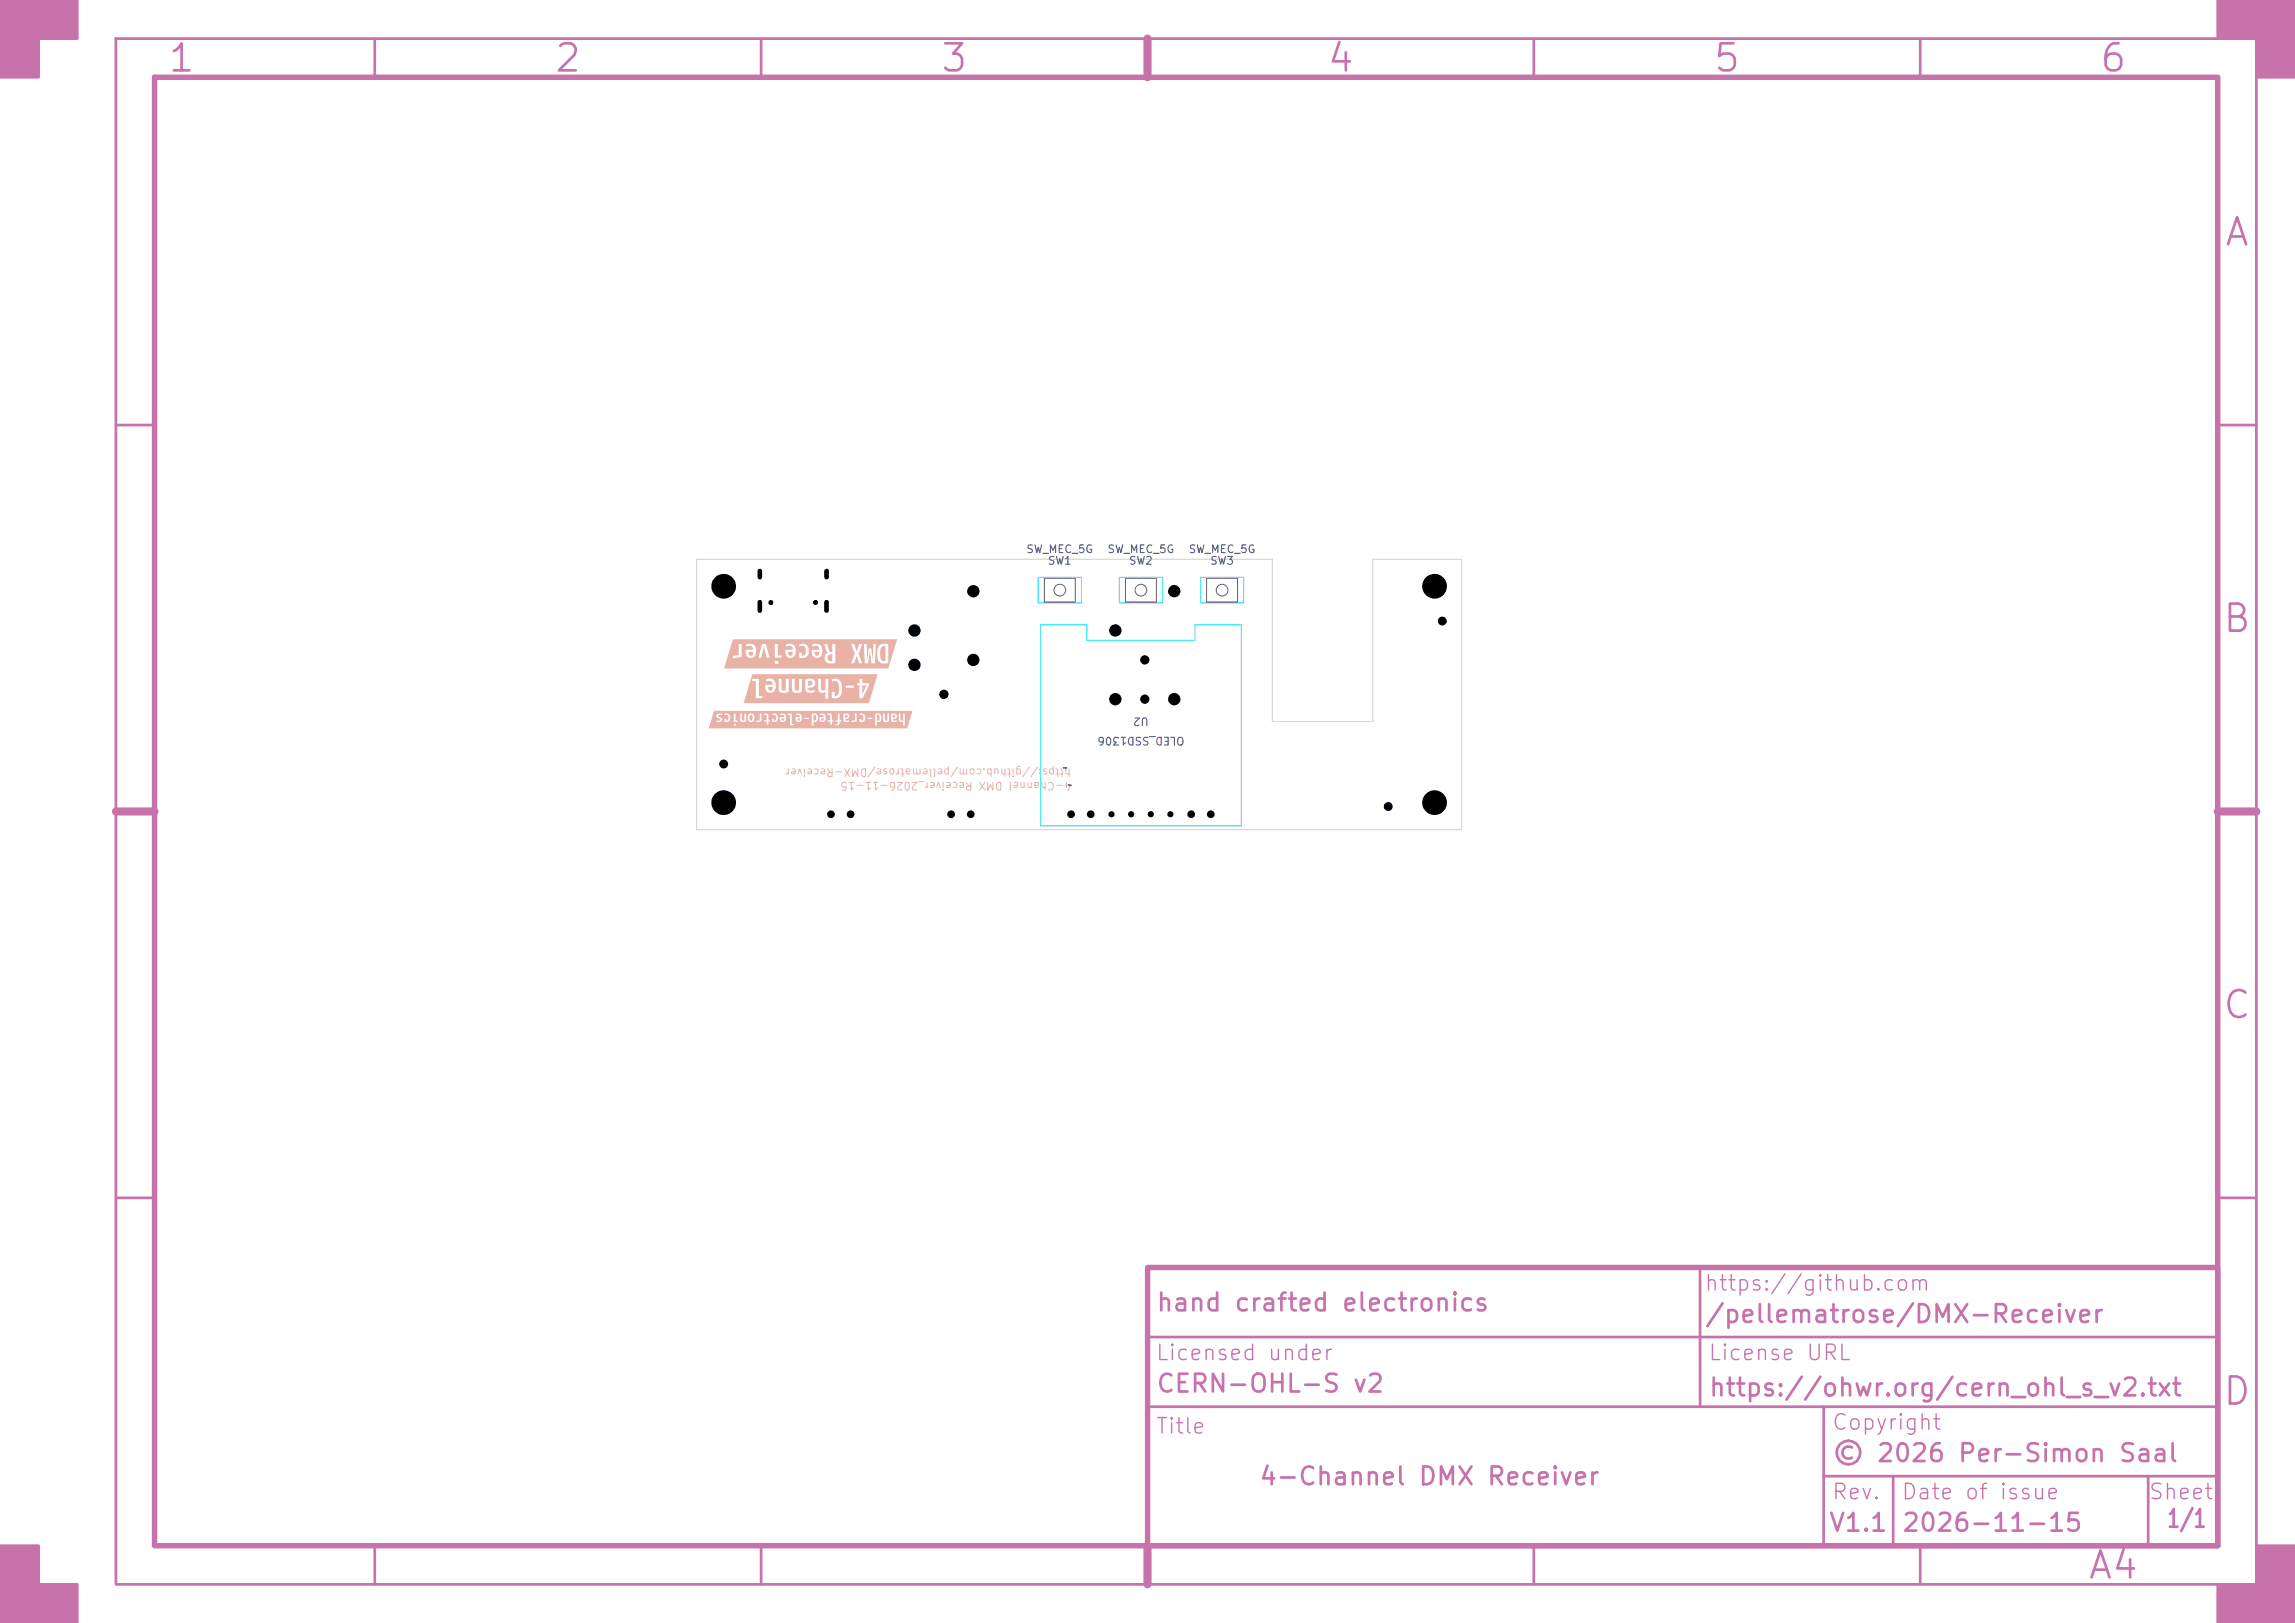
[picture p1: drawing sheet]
<svg xmlns="http://www.w3.org/2000/svg" width="297mm" height="210mm" viewBox="0 0 297 210" stroke-linecap="round" stroke-linejoin="round" font-family="sans-serif">
<defs><g id="words">
<g font-size="3.5" fill="#c872ab">
<text x="21.5" y="10.2">1</text>
<text x="71.5" y="10.2">2</text>
<text x="121.5" y="10.2">3</text>
<text x="171.5" y="10.2">4</text>
<text x="221.5" y="10.2">5</text>
<text x="271.5" y="10.2">6</text>
<text x="287.7" y="32.7">A</text>
<text x="287.4" y="82.7">B</text>
<text x="287.4" y="132.7">C</text>
<text x="287.4" y="182.7">D</text>
<text x="270" y="205.2">A4</text>
</g>
<g font-size="2.3" fill="#c872ab">
<text x="149.5" y="170.2">hand crafted electronics</text>
<text x="220.5" y="171.7">/pellematrose/DMX-Receiver</text>
<text x="149.5" y="180.7">CERN-OHL-S v2</text>
<text x="221" y="181.2">https://ohwr.org/cern_ohl_s_v2.txt</text>
<text x="237" y="189.7">© 2026 Per-Simon Saal</text>
<text x="162.8" y="192.7">4-Channel DMX Receiver</text>
<text x="236.5" y="198.7">V1.1</text>
<text x="246" y="198.7">2026-11-15</text>
<text x="280.3" y="198.2">1/1</text>
</g>
<g font-size="2" fill="#c872ab">
<text x="220.4" y="167.5">https://github.com</text>
<text x="149.4" y="176.5">Licensed under</text>
<text x="220.9" y="176.5">License URL</text>
<text x="236.9" y="185.5">Copyright</text>
<text x="149.4" y="186">Title</text>
<text x="236.9" y="194.5">Rev.</text>
<text x="245.9" y="194.5">Date of issue</text>
<text x="277.9" y="194.5">Sheet</text>
</g>
<g font-size="1" fill="#585d84">
<text x="132.7" y="71.8">SW_MEC_5G</text>
<text x="143.2" y="71.8">SW_MEC_5G</text>
<text x="153.7" y="71.8">SW_MEC_5G</text>
<text x="135.5" y="73.3">SW1</text>
<text x="146" y="73.3">SW2</text>
<text x="156.5" y="73.3">SW3</text>
<text x="148.8" y="92.6" transform="rotate(180 148.8 92.6)">U2</text>
<text x="153.4" y="95.1" transform="rotate(180 153.4 95.1)">OLED_SSD1306</text>
</g>
<g font-size="1" fill="#e8b2a7">
<text x="138.7" y="99.2" transform="rotate(180 138.7 99.2)">https://github.com/pellematrose/DMX-Receiver</text>
<text x="138.8" y="100.9" transform="rotate(180 138.8 100.9)">4-Channel DMX Receiver_2026-11-15</text>
</g>
</g></defs>
<g fill="none" stroke="#c872ab" stroke-width=".35">
<path d="M15 5h277v200h-277zM48.5 5v5M98.5 5v5M148.5 5v5M198.5 5v5M248.5 5v5M15 55h5M287 55h5M15 105h5M287 105h5M15 155h5M287 155h5"/>
<path d="M148.5 173h138.5M220 164v18M148.5 182h138.5M236 191h51M236 182v18M245 191v9M278 191v9M48.5 200v5M98.5 200v5M148.5 200v5M198.5 200v5M248.5 200v5"/>
</g>
<path d="M20 10h267v190h-267zM148.5 164h138.5v36h-138.5z" fill="none" stroke="#c872ab" stroke-width=".7"/>
<path d="M148.5 5v5M15 105h5M287 105h5M148.5 200v5" fill="none" stroke="#c872ab" stroke-width="1.1"/>
<g fill="#c872ab" stroke="#c872ab" stroke-width=".35">
<path d="M0 0h10v5h-5v5h-5z"/>
<path d="M0 200h5v5h5v5h-10z"/>
<path d="M287 0h10v10h-5v-5h-5z"/>
<path d="M292 200h5v10h-10v-5h5z"/>
</g>
<path d="M90.2 72.4h74.5v21h13v-21h11.5v35h-99z" fill="none" stroke="#d0d2cd" stroke-width=".13"/>
<path d="M156.2 74.8h4M156.2 77.9h4" fill="none" stroke="#e8b2a7" stroke-width=".13"/>
<g fill="#e8b2a7">
<path d="M111.6 88.7h.5l-.5 1.1z"/>
<path d="M99.4 88.9h.6l-.1 .4-.2 .1-.2-.1z"/>
<path d="M104.6 88.1l.5 .1v.2l-.1 .2-.4 .1z"/>
<path d="M97.4 87.2h16.2l-.4 1.2h-1.6v-.6h-.4v.6h-.3v.3h.3v.3h-.7v-.3h-1v.3h1.7v.1h-2.2a1.02 1.02 0 0 0-.9-1.3l-.4 .1v.3a.58 .58 0 0 1 .6 0 .58 .58 0 0 1 .3 .6v.6a.52 .52 0 0 1-.6 .7v-.6h-.3v.8a.89 .89 0 0 0 1.3-.9v-.3h2.2v1.2h.4l.8-1.6v-.3h.8l-.6 2h-5.4v-2.6h-.4v1.4l-.1 .1h-.4v-.1v-1.4h-.4v.6h-.4a.84 .84 0 0 0-1.3-.5v1.3l.1 .3h-.5v-1.7h-.4v1.5l-.2 .1-.3-.1-.1-.2v-1.3h-.3v1.2l.1 .5h-.5v-1.7h-.4v1.5l-.2 .1-.3-.1-.1-1.5h-.3v.9h-.4a.84 .84 0 0 0-.4-.8 .84 .84 0 0 0-.9 0v.3a.53 .53 0 0 1 .6-.1 .53 .53 0 0 1 .3 .5h-1v.1a.72 .72 0 0 0 .7 1 .72 .72 0 0 0 .7-1h.4a.65 .65 0 0 0 .4 .9h.5l.4-.1h.5l.6 .2 .6-.2h.5l.5 .2 .6-.2v-.2l-.5 .1-.3-.1v-.3h.1a.7 .7 0 0 0 .8-.6h.4v.6a.57 .57 0 0 0 .3 .6 .57 .57 0 0 0 .6 0v.5h-8.6v-2.3h-.8v.3h.4v2.2h.9v-.2h8.1v.3h5.8l-.2 .6h-16.2z"/>
<path d="M106.3 93h.3v.2l-.2 .1-.1-.1z"/>
<path d="M103.2 93h.3v.2l-.1 .1-.2-.1z"/>
<path d="M101.1 93h.4l-.1 .2-.1 .1-.1-.1z"/>
<path d="M115.5 92.5h.3v.3l-.3 .1z"/>
<path d="M109.4 92.5h.3l-.1 .3-.2 .1z"/>
<path d="M113.5 92.5h.1a.49 .49 0 0 1 .1 .8l-.2-.1z"/>
<path d="M105.3 92.5h.1a.49 .49 0 0 1 0 .8l-.1-.1z"/>
<path d="M97 92.6l.1-.1a.39 .39 0 0 1 .3 .3 .39 .39 0 0 1-.2 .5l-.2-.2z"/>
<path d="M92.4 92h25.7l-.6 1.9h-.4v-1.6h-.2v.9l-.2 .1-.2-.2v-.8h-.2v.4h-.2l-.1-.3-.2-.1-.5 .1 .1 .9h-.3v-1h-.3v.9h-.3v-.9h-.2v.6h-.2a.5 .5 0 0 0-.3-.5 .5 .5 0 0 0-.5 0v.6h-.4v-.1h-.9a.48 .48 0 0 0-.7-.6h-.7v.4h-.7a.51 .51 0 0 0-.8-.3l.1 .8h-.5v-.9h-.3v.9h-.7l-.1-.7-.1-.2h-.4v.2h.3v.4h-.5l-.1-.3-.1-.2h-.6v.1h.3a.26 .26 0 0 1 .2 .3l-.8 .1v-.2a.51 .51 0 0 0-.8-.3v.6h-.3v-.1h-.9a.5 .5 0 0 0-.2-.5 .5 .5 0 0 0-.6 0v.1l.5 .1v.2h-.5a.44 .44 0 0 0 .3 .6 .44 .44 0 0 0 .5-.5h.3v.1h.9v.7h-2.5v-1.4h-.5v.2h.2v.4h-.5v-.2a.49 .49 0 0 0-.7-.3v.1l.4 .1 .1 .2-.8 .1a.5 .5 0 0 0-.2-.5 .5 .5 0 0 0-.6 0v.1h.2a.38 .38 0 0 1 .3 .3 .38 .38 0 0 1-.3 .5v-.3h-.2v.2h-.5v-.7l-.1-.2h-1v.6h-.7a.45 .45 0 0 0-.4-.6 .45 .45 0 0 0-.4 .6l.1 .4h-.3v-1h-.3v.9l-.1 .1-.2-.1v-.1v-.8h-.2v.9h-.6v-.9h-.2v.6h-.5a.5 .5 0 0 0-.2-.5 .5 .5 0 0 0-.5 0v.1h.1a.38 .38 0 0 1 .4 .3 .38 .38 0 0 1-.3 .5v-.3l-.5 .1a.46 .46 0 0 0-.5-.4v-.2l.5 .1v-.2a.42 .42 0 0 0-.6-.1 .42 .42 0 0 0-.1 .6l.4 .2a.35 .35 0 0 1-.5 .1v.2h.4a.31 .31 0 0 0 .4-.3h.3v.3a.51 .51 0 0 0 .5 0 .51 .51 0 0 0 .2-.5h.5v.5h.5v-.2h.3l.3 .2 .8-.1a.45 .45 0 0 0 .5 .1 .45 .45 0 0 0 .2-.5h.7v.3l-.4 .1v.1l.6-.1v-1h.4v.2h.3v.7h-.3v.2h.3v.4h.2v-.4h.3v-.2h.2v.2a.51 .51 0 0 0 .6 0 .51 .51 0 0 0 .2-.5h.2a.43 .43 0 0 0 .4 .5 .43 .43 0 0 0 .4-.5h.5v.9h.5v-.1h2.3v.2h.3v-.5a.41 .41 0 0 0 .4-.1 .41 .41 0 0 0 .1-.4h.2a.43 .43 0 0 0 .5 .5 .43 .43 0 0 0 .4-.5h.5v.3h-.3v.2h.3v.4h.3v-.4h.2v-.2h.2v.2h.3v.3h-.3v.1l.1 .1 .4-.1 .1-.4h.2v-.2h.3v.1l.3 .1a.26 .26 0 0 0 .4-.2h-.5v-.2h.2a.35 .35 0 0 0 .3-.3h.7v.5l-.4 .1v.1h.3l.4-.1v-1h.4l-.1 .1v.1h.2a.38 .38 0 0 1 .3 .3 .38 .38 0 0 1-.3 .5v-.3h-.2v.4h.2a.48 .48 0 0 0 .6-.5h.3v.1h1v.9h.2v-.5h.4l.2-.5h.2a.47 .47 0 0 0 .2 .5 .47 .47 0 0 0 .6-.1l.6 .1a.26 .26 0 0 0 .3-.2h-.4l-.1-.2h.2a.35 .35 0 0 0 .4-.3h.2v.4a.34 .34 0 0 0 .2 .3 .34 .34 0 0 0 .4 0v.5h.6h-22.3v-.3h-.2v.3h22.5l-.1 .3h-25.7z"/>
<path d="M105.4 84.4h.6l-.1 .4-.2 .1-.2-.1z"/>
<path d="M102 84.4h.6l-.1 .4-.2 .1-.2-.1z"/>
<path d="M96.9 84.4h.6l-.1 .4-.3 .1-.2-.1z"/>
<path d="M107.2 84.8l.5-.1v.8a.47 .47 0 0 1-.6-.1 .47 .47 0 0 1 .1-.6z"/>
<path d="M114.2 83.6h.4v1.9a.51 .51 0 0 1-.7-.6v-.3a1.06 1.06 0 0 1 .3-1z"/>
<path d="M94.8 82.7h21.3l-.2 .7-2.9-.1v2.1l-.2-1.5h-.4l-.2 1.5v-2.1h-1l-.3 1-.3-1h-.5l.5 1.3-.4 1.2h-2.1v-2.5h-.4v1.1l-.3-.1-.1-.1-.2-.9h-.4l.2 .9h-.5a.84 .84 0 0 0-.3-.8 .84 .84 0 0 0-1 0v.3a.53 .53 0 0 1 .6-.1 .53 .53 0 0 1 .3 .5h-.9l-.1 .1h-.3a.83 .83 0 0 0-.4-.8 .83 .83 0 0 0-.9 0v.3a.54 .54 0 0 1 .7-.1 .54 .54 0 0 1 .2 .6h-1.3a.84 .84 0 0 0-.4-.8 .84 .84 0 0 0-.9 0v.3a.53 .53 0 0 1 .6-.1 .53 .53 0 0 1 .3 .5h-1l.1 .7h-1v-1.5h-.4v1.8h-.7l-.5-1.8h-.5l-.2 .9h-.5a.79 .79 0 0 0-1.1-.9h-1.2v1.5l-.8 .1v.2l1.2-.1v-1.7h.8l-.2 .1v.3a.53 .53 0 0 1 .6-.1 .53 .53 0 0 1 .3 .5h-1v.1a.72 .72 0 0 0 .7 .9 .72 .72 0 0 0 .7-.9h.5l-.2 .9h.3l.4-1.5 .3 1.5h1.9v-.3h.6a.71 .71 0 0 0 .9 .3 .71 .71 0 0 0 .4-.9h1.3a.49 .49 0 0 1-.5 .6v-.3h-.4v.6a.84 .84 0 0 0 .9-.1 .84 .84 0 0 0 .4-.8h.3a.72 .72 0 0 0 .7 1 .72 .72 0 0 0 .7-1h.5l.2 .3a.76 .76 0 0 0-.3 .9 .76 .76 0 0 0 .9 .5l2.8-.1 .4-.9 .3 .9h.4l-.5-1.2 .5-1.3h.2l.1 2.5h.5l.2-1.6 .2 1.6h.4l.2-2.5h.7a1.15 1.15 0 0 0-.6 1.3v.3a.87 .87 0 0 0 1.2 .9h.3v-2.4h.9l-.8 2.5h-14.4v-.4h-.4v.4h14.8l-.1 .6h-21.3z"/>
</g>
<path d="M135.2 74.8h4M135.2 77.9h4M145.7 74.8h4M145.7 77.9h4" fill="none" stroke="#e8b2a7" stroke-width=".13"/>
<path d="M134.4 74.7h5.6v3.3h-5.6zM144.9 74.7h5.6v3.3h-5.6zM155.4 74.7h5.6v3.3h-5.6zM134.7 80.9h6v2h14v-2h6v26h-26z" fill="none" stroke="#26e9ff" stroke-width=".13"/>
<g fill="none" stroke="#585d84" stroke-width=".13">
<path d="M135.2 74.8h4v3.1h-4zM145.7 74.8h4v3.1h-4zM156.2 74.8h4v3.1h-4z"/>
<circle cx="137.2" cy="76.4" r=".76"/>
<circle cx="147.7" cy="76.4" r=".76"/>
<circle cx="158.2" cy="76.4" r=".76"/>
</g>
<g fill="#000">
<circle cx="93.7" cy="75.9" r="1.6"/>
<circle cx="99.8" cy="78" r=".33"/>
<circle cx="105.5" cy="78" r=".32"/>
<circle cx="126" cy="76.5" r=".8"/>
<circle cx="152" cy="76.5" r=".8"/>
<circle cx="185.7" cy="75.9" r="1.6"/>
<circle cx="93.7" cy="98.9" r=".58"/>
<circle cx="118.3" cy="86" r=".8"/>
<circle cx="118.3" cy="81.6" r=".8"/>
<circle cx="122.2" cy="89.8" r=".6"/>
<circle cx="126" cy="85.4" r=".8"/>
<circle cx="144.3" cy="90.5" r=".8"/>
<circle cx="144.3" cy="81.6" r=".8"/>
<circle cx="148.2" cy="90.5" r=".6"/>
<circle cx="148.2" cy="85.4" r=".6"/>
<circle cx="152" cy="90.5" r=".8"/>
<circle cx="186.7" cy="80.4" r=".58"/>
<circle cx="93.7" cy="103.9" r="1.6"/>
<circle cx="107.5" cy="105.4" r=".5"/>
<circle cx="110.1" cy="105.4" r=".5"/>
<circle cx="123.1" cy="105.4" r=".5"/>
<circle cx="125.6" cy="105.4" r=".5"/>
<circle cx="138.6" cy="105.4" r=".5"/>
<circle cx="141.2" cy="105.4" r=".5"/>
<circle cx="143.8" cy="105.4" r=".4"/>
<circle cx="146.4" cy="105.4" r=".4"/>
<circle cx="148.9" cy="105.4" r=".4"/>
<circle cx="151.5" cy="105.4" r=".4"/>
<circle cx="154.2" cy="105.4" r=".5"/>
<circle cx="156.7" cy="105.4" r=".5"/>
<circle cx="179.7" cy="104.4" r=".58"/>
<circle cx="185.7" cy="103.9" r="1.6"/>
</g>
<path d="M98.3 73.9v.8M98.3 77.9v1.1M107 73.9v.8M107 77.9v1.1" fill="none" stroke="#000" stroke-width=".6"/>
<use href="#words"/>
</svg>
